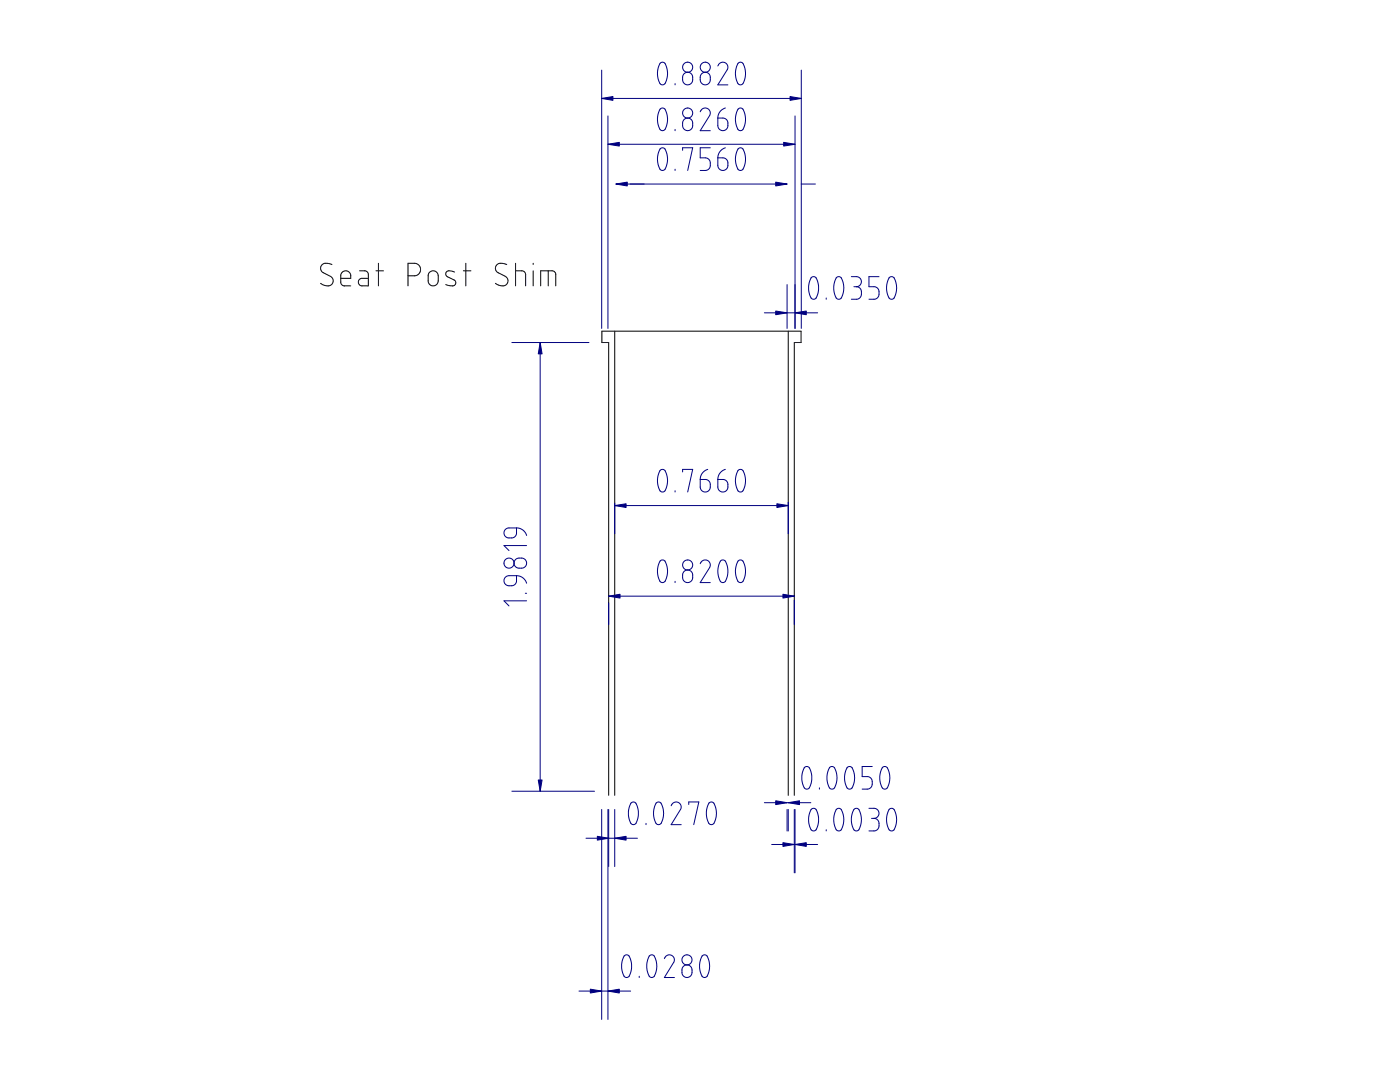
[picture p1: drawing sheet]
<svg xmlns="http://www.w3.org/2000/svg" width="279mm" height="216mm" viewBox="0 0 279 216" stroke-linecap="round" stroke-linejoin="round" font-family="sans-serif">
<g fill="none" stroke="#000" stroke-width=".2">
<path d="M66.3 52.8l-.8-.2h-.8l-.5 .4-.2 .7 .4 .6 1.8 1.1 .3 .5-.2 .7-.6 .4h-.5l-1.2-.5M68 55.5h2v-.7l-.4-.6-.8-.2-.6 .4-.2 .4v1.7l.5 .5h1.5M71.8 54h1.1l.5 .4 .1 2.6h-1.4l-.4-.2-.2-.7 .4-.5 1.6-.1M75 54h1.5M75.5 52.5v4.5M81.4 55h1.4l.6-.2 .5-.8v-.6l-.2-.4-.7-.4-1.6-.1v4.5M85.6 54.4l.5-.3 .5-.1 .5 .2 .3 .4v1.6l-.2 .5-.4 .3h-.8l-.5-.6-.1-1.5zM90.7 54.3l-.6-.2h-.7l-.4 .3v.4l.2 .4 1.6 .8 .2 .4-.2 .4-.3 .2-1.5-.2M92.5 54h1.5M93 52.5v4.5M101.1 52.8l-.7-.2h-.9l-.5 .4-.1 .7 .3 .6 2 1.1 .2 .6-.2 .6-.4 .4h-.7l-1.2-.5M102.9 54h1.4l.4 .3 .2 .4v2.3"/>
<path d="M102.9 52.5v4.5M106.4 52.5v.3M106.4 54v3M107.9 57v-3h2.4l.4 .3 .2 .4v2.3M109.4 54v3M122.7 66.1v92.6M157.3 66.1v92.6M121.5 158.7v-90.4h-1.4v-2.2h39.8v2.2h-1.4v90.4"/>
</g>
<g fill="none" stroke="#00007f" stroke-width=".2">
<path d="M120.1 14v51.5M120.1 19.6h39.8M131.8 12.6l.4-.2 .5 .2 .5 1.6-.2 1.8-.3 .7-.4 .2-.6-.2-.5-1.5 .1-1.4zM134.7 16.7v.2M136.5 14.8l.4-.3 .4-.1 .7 .4 .2 .5v.7l-.3 .7-.8 .2-.4-.1-.3-.3-.2-1.2zM140.1 14.7l.3-.2 .6-.1 .4 .2 .3 .4v1.2l-.6 .7h-.7l-.6-.6-.1-1zM143.3 13.2l.3-.6 .6-.2 .4 .1 .5 .4 .2 .4-.1 .5-1.9 3.1h2M147.3 12.6l.5-.2 .4 .2 .6 1.6v1l-.2 .8-.3 .7-.5 .2-.5-.2-.5-1.6 .1-1.3zM159.9 14v51.5M121.3 23.1v42.4M121.3 28.8h37.4M122.9 36.7h34.2"/>
<path d="M131.7 21.8l.5-.3 .4 .2 .3 .6 .3 .9v1.1l-.2 .9-.3 .6-.4 .3-.4-.1-.2-.2-.4-1.3v-1.6zM131.7 29.7l.5-.2 .5 .2 .5 1.4v1.1l-.2 .9-.3 .7-.4 .2-.6-.3-.4-1.3v-1.3zM134.7 25.8v.3M134.7 33.8v.2M136.2 30v-.5h2l-1 4.5M136.5 23.9l.4-.3h.5l.6 .4 .2 .4v.8l-.3 .7-.7 .2-.8-.5-.2-1.2zM139.7 22.3l.5-.6 .7-.2 .5 .3 .4 .6-.2 .6-1.9 3.1h2.1M141.8 29.5h-2.1v2l1.5 .1 .3 .3 .3 .5-.1 .9-.3 .5-.6 .2h-1.1M143.3 23.6h1.1l.7 .4 .2 .4v.8l-.4 .7-.7 .2-.8-.5-.1-.5zM143.3 31.5h1.2l.6 .4 .1 .4 .1 .8-.4 .7-.7 .2-.5-.1-.3-.3-.1-.5zM144.8 21.5l-.7 .4-.5 .5-.3 1.2M144.8 29.5l-.7 .3-.5 .5-.3 .6v.6"/>
<path d="M147.3 21.8l.4-.3 .5 .2 .5 1.5 .1 .9-.2 .9-.3 .8-.5 .3-.6-.3-.4-1.4 .1-1.5zM147.3 29.7l.4-.2 .5 .2 .5 1.4 .1 .9-.2 1-.3 .8-.5 .2-.5-.3-.5-1.3v-1.3zM158.7 23.1v42.4M159.9 36.7h2.8M157.1 56.8v8.7M161.9 55.4l.6-.2 .4 .2 .4 1.5-.1 1.8-.3 .7-.4 .3-.6-.2-.5-1.5v-1.4zM164.9 59.5v.2M166.9 55.4l.4-.2 .5 .2 .6 1.4-.2 1.9-.3 .7-.4 .3h-.3l-.3-.2-.5-1.5 .1-1.4zM169.9 55.2h1.3l.6 .6 .1 .5-.2 .5-.4 .3-.4 .1M170.4 57.2h.5M170.9 57.2l.5 .1 .4 .4 .1 .5v.9l-.7 .6h-1.3M175.4 55.2h-2v2l1.4 .1 .5 .4 .1 .4v.8l-.4 .6-.4 .2h-1.2"/>
<path d="M177.5 55.4l.6-.2 .3 .2 .5 1.4-.1 1.9-.3 .7-.4 .3h-.4l-.3-.3-.4-1.4v-1.2zM102.2 68.3h15.3M107.8 68.3v89.6M152.5 62.4h10.7M131.8 93.8l.5-.1 .4 .2 .5 1.6-.2 1.8-.3 .6-.3 .3-.6-.2-.6-1.6 .1-1.4zM134.7 97.9v.3M136.2 94.2v-.5h2l-1 4.5M139.7 95.7h1.3l.6 .4 .2 .4v.8l-.5 .7-.7 .2-.7-.4-.2-.5zM141.2 93.7l-.5 .2-.6 .5-.3 .7-.1 .6M143.3 95.7h1.2l.6 .4 .2 .4v.8l-.5 .7-.7 .2-.7-.4-.1-.5zM144.8 93.7l-.6 .2-.6 .5-.3 .7v.6M147.4 93.8l.5-.1 .4 .2 .5 1.5-.2 1.8-.3 .7-.4 .3-.3-.1-.4-.3-.4-1.4 .1-1.3z"/>
<path d="M100.8 115.3l.6-.4h1.7l-.1 1.4-.3 .4-.4 .2-1.2-.1-.4-.4-.1-.4zM100.8 105.7l.6-.4h1.7l-.1 1.4-.6 .6h-1.2l-.6-.6v-.5zM102.9 111.6l.6-.2 1.1 .1 .5 .5-.1 .8-.6 .5-1 .1-.4-.2-.4-.7v-.5zM103.1 114.9l1.2 .3 .5 .6 .3 .6M103.1 105.3l.6 .1 .7 .4 .5 .5 .2 .5M104.8 118.4h.3M105.1 119.9h-4.5l1 1M105.1 108.9h-4.5l1 1M121.5 119h37M122.7 100.4v6.1M122.7 100.9h34.6M131.8 111.9l.6-.2 .3 .2 .5 1.6-.2 1.8-.3 .7-.4 .2h-.3l-.3-.2-.5-1.5 .1-1.4z"/>
<path d="M134.7 116v.2M136.5 114.1l.3-.3 .5-.1 .7 .4 .2 .5v.8l-.3 .6-.8 .2-.7-.4-.2-.5v-.7zM139.7 112.5l.4-.5 .8-.3 .6 .4 .3 .5-.2 .6-1.9 3h2.1M143.8 112l.3-.3 .6 .2 .5 1.4 .1 1-.2 .9-.3 .8-.4 .2h-.4l-.3-.2-.4-1.5v-1.4zM147.3 112l.3-.3 .6 .2 .5 1.4 .1 1-.2 .9-.3 .8-.4 .2h-.4l-.2-.2-.5-1.4 .1-1.5zM157.3 100.2v6.3M158.5 119.7v4.9M121.5 120.3v4.3M102.2 157.9h16.4M160.5 153.1l.4-.1 .5 .1 .6 1.5-.1 1.7-.4 1-.4 .2-.6-.3-.5-1.4 .1-1.4zM163.5 157.2v.3M165.6 153.1l.3-.1 .6 .1 .5 1.4v.8l-.1 1-.3 .8-.5 .4-.6-.3-.4-1.5v-1.3z"/>
<path d="M169.1 153.1l.3-.1 .6 .1 .5 1.5v1l-.1 .9-.4 .8-.3 .2-.7-.3-.4-1.5v-1.3zM174.1 153h-2v2h1.3l.5 .4 .2 .5-.1 .9-.3 .4-.5 .3h-1.1M176.1 153.1l.3-.1 .6 .1 .5 1.5 .1 1-.2 .9-.4 .8-.3 .2-.3-.1-.3-.2-.5-1.5v-1.2zM116.9 167.3h10.3M120.1 161.5v41.9M121.3 161.5v41.9M121.5 161.5v11.4M122.7 161.5v11.4M125.9 160.3l.4-.3 .5 .2 .6 1.5v1l-.2 .9-.3 .7-.4 .2-.6-.2-.5-1.4 .1-1.3zM128.9 164.3v.2M130.9 160.3l.5-.3 .4 .1 .3 .5 .3 .9v1.2l-.2 .9-.3 .8-.4 .1-.6-.2-.4-1.3v-1.4zM133.9 160.8l.4-.5 .7-.3 .7 .3 .3 .7-.2 .5-1.9 3h2.1"/>
<path d="M137.5 160.5v-.5h2l-1 4.5M141.5 160.3l.4-.3 .4 .1 .4 .8 .2 .8 .1 1-.2 .9-.4 .8-.4 .1-.5-.2-.5-1.5v-1.2zM152.5 160.2h9.3M154 168.5h9.2M157.1 161.5v4.3M157.3 161.5v4.3M158.5 161.5v12.7M158.7 161.5v12.7M161.9 161.5l.6-.2 .4 .2 .4 1.5-.1 1.7-.3 .9-.4 .2-.6-.2-.5-1.5v-1.4zM164.9 165.6v.2M166.9 161.5l.6-.2 .4 .2 .5 1.6-.2 1.6-.3 .9-.4 .2-.6-.2-.5-1.5 .1-1.4zM170.4 161.5l.6-.2 .4 .2 .5 1.6-.2 1.6-.3 .9-.4 .2-.6-.2-.5-1.5v-1.2z"/>
<path d="M173.4 161.3h1.3l.6 .6 .1 .4-.1 .5-.5 .4-.4 .1M173.9 163.3h.5M174.4 163.3l.5 .1 .4 .4 .1 .4v.9l-.6 .7h-1.4M177.5 161.5l.6-.2 .3 .2 .5 1.6-.1 1.6-.4 .9-.3 .2-.7-.2-.4-1.5v-1.2zM115.5 197.8h10.4M124.5 190.8l.5-.3 .4 .1 .4 .6 .2 1v1l-.1 .9-.3 .7-.5 .3-.6-.3-.4-1.4v-1.4zM127.6 194.8v.3M129.6 190.8l.3-.3 .5 .1 .4 .6 .2 1 .1 1-.2 1-.4 .7-.4 .2-.5-.3-.5-1.3v-1.3zM132.6 191.3l.3-.5 .7-.3 .7 .3 .3 .7-.1 .5-1.9 3.1h2M136.4 192.8l.8-.3 .7 .5 .2 .5v.7l-.4 .7-.8 .1-.6-.4-.2-.4v-.8zM140.1 190.8l.3-.3 .6 .1 .3 .6 .3 .8v1.2l-.2 .9-.3 .8-.4 .2-.6-.3-.4-1.3v-1.4z"/>
<circle cx="137.2" cy="13.4" r="1.01"/>
<circle cx="140.7" cy="13.4" r="1.01"/>
<circle cx="137.2" cy="22.6" r="1.01"/>
<circle cx="101.6" cy="112.4" r="1.01"/>
<circle cx="137.2" cy="112.7" r="1"/>
<circle cx="137.1" cy="191.5" r="1.01"/>
</g>
<g fill="#00007f" stroke="#00007f" stroke-width=".2">
<path d="M158.7 62.4l2.2-.3v.7z"/>
<path d="M154.8 62.1l2.3 .3-2.3 .4z"/>
<path d="M156.4 28.4l2.3 .4-2.3 .3z"/>
<path d="M121.3 28.8l2.3-.4v.7z"/>
<path d="M157.7 19.3l2.2 .3-2.2 .4z"/>
<path d="M120.1 19.6l2.2-.3v.7z"/>
<path d="M154.8 36.3l2.3 .4-2.3 .4z"/>
<path d="M122.9 36.7l2.3-.4v.8z"/>
<path d="M154.8 159.8l2.3 .4-2.3 .3z"/>
<path d="M157.3 160.2l2.3-.4v.7z"/>
<path d="M156.3 168.1l2.2 .4-2.2 .4z"/>
<path d="M158.7 168.5l2.2-.4v.8z"/>
<path d="M119.2 166.9l2.3 .4-2.3 .3z"/>
<path d="M122.7 167.3l2.2-.4v.7z"/>
<path d="M122.7 100.9l2.2-.4v.8z"/>
<path d="M155 100.5l2.3 .4-2.3 .4z"/>
<path d="M121.5 119l2.2-.4v.7z"/>
<path d="M156.3 118.6l2.2 .4-2.2 .3z"/>
<path d="M107.8 68.3l.4 2.3h-.8z"/>
<path d="M107.4 155.6h.8l-.4 2.3z"/>
<path d="M117.8 197.4l2.3 .4-2.3 .3z"/>
<path d="M121.3 197.8l2.3-.4v.7z"/>
</g>
</svg>
